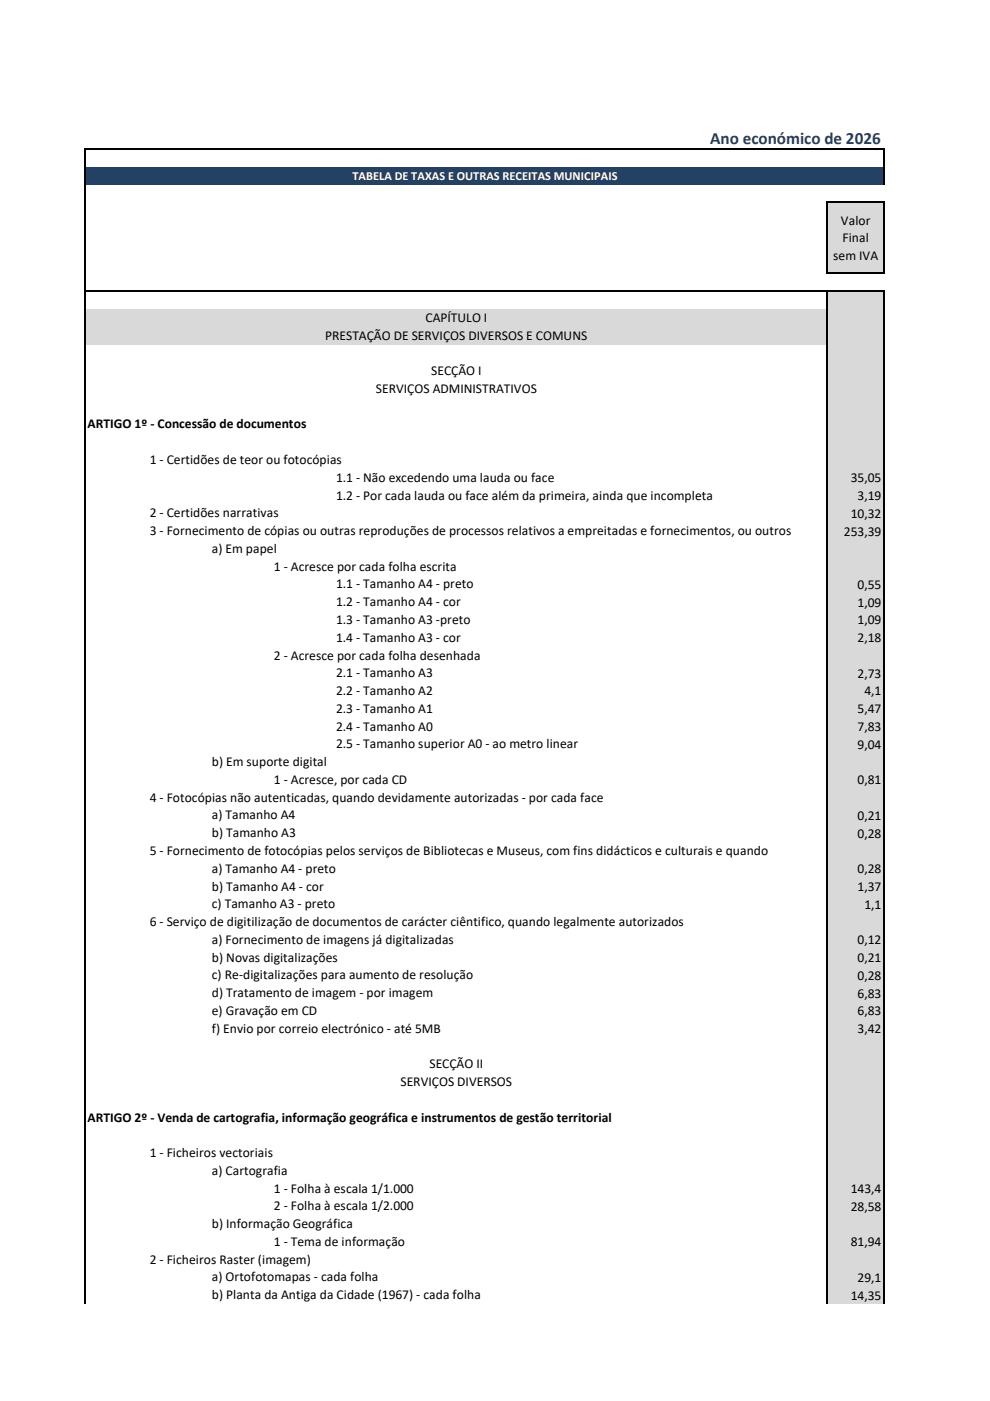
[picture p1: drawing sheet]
<svg xmlns="http://www.w3.org/2000/svg" width="210mm" height="297mm" viewBox="0 0 210 297" stroke-linecap="round" stroke-linejoin="round" font-family="sans-serif">
<defs><g id="words">
<text font-size="3.6" fill="#244062" x="150.6" y="30.5">Ano económico de 2026</text>
<g font-size="2.9">
<text x="178.3" y="47.6">Valor</text>
<text x="178.6" y="51.4">Final</text>
<text x="176.7" y="55.2">sem IVA</text>
<text x="90.2" y="68.2">CAPÍTULO I</text>
<text x="69" y="72">PRESTAÇÃO DE SERVIÇOS DIVERSOS E COMUNS</text>
<text x="79.7" y="83.3">SERVIÇOS ADMINISTRATIVOS</text>
<text x="91.4" y="79.5">SECÇÃO I</text>
<text x="18.6" y="90.8">ARTIGO 1º - Concessão de documentos</text>
<text x="31.7" y="98.4">1 - Certidões de teor ou fotocópias</text>
<text x="71.2" y="102.2">1.1 - Não excedendo uma lauda ou face</text>
<text x="71.2" y="105.9">1.2 - Por cada lauda ou face além da primeira, ainda que incompleta</text>
<text x="180.4" y="102.2">35,05</text>
<text x="181.8" y="106">3,19</text>
<text x="31.7" y="109.7">2 - Certidões narrativas</text>
<text x="31.7" y="113.5">3 - Fornecimento de cópias ou outras reproduções de processos relativos a empreitadas e fornecimentos, ou outros</text>
<text x="178.9" y="113.5">253,39</text>
<text x="180.4" y="109.8">10,32</text>
<text x="44.9" y="117.2">a) Em papel</text>
<text x="58.1" y="121">1 - Acresce por cada folha escrita</text>
<text x="71.2" y="124.8">1.1 - Tamanho A4 - preto</text>
<text x="181.8" y="124.8">0,55</text>
<text x="71.2" y="128.5">1.2 - Tamanho A4 - cor</text>
<text x="181.8" y="128.6">1,09</text>
<text x="71.2" y="132.3">1.3 - Tamanho A3 -preto</text>
<text x="71.2" y="136.1">1.4 - Tamanho A3 - cor</text>
<text x="181.8" y="132.4">1,09</text>
<text x="181.8" y="136.1">2,18</text>
<text x="58.1" y="139.8">2 - Acresce por cada folha desenhada</text>
<text x="71.2" y="143.6">2.1 - Tamanho A3</text>
<text x="181.8" y="143.7">2,73</text>
<text x="71.2" y="147.4">2.2 - Tamanho A2</text>
<text x="183.3" y="147.4">4,1</text>
<text x="71.2" y="151.1">2.3 - Tamanho A1</text>
<text x="71.2" y="154.9">2.4 - Tamanho A0</text>
<text x="181.8" y="151.2">5,47</text>
<text x="181.8" y="155">7,83</text>
<text x="71.2" y="158.7">2.5 - Tamanho superior A0 - ao metro linear</text>
<text x="181.8" y="158.8">9,04</text>
<text x="44.9" y="162.4">b) Em suporte digital</text>
<text x="58.1" y="166.2">1 - Acresce, por cada CD</text>
<text x="181.8" y="166.3">0,81</text>
<text x="31.8" y="170">4 - Fotocópias não autenticadas, quando devidamente autorizadas - por cada face</text>
<text x="44.9" y="173.7">a) Tamanho A4</text>
<text x="181.8" y="173.8">0,21</text>
<text x="44.9" y="177.5">b) Tamanho A3</text>
<text x="181.8" y="177.6">0,28</text>
<text x="31.8" y="181.3">5 - Fornecimento de fotocópias pelos serviços de Bibliotecas e Museus, com fins didácticos e culturais e quando</text>
<text x="44.9" y="185">a) Tamanho A4 - preto</text>
<text x="181.8" y="185.1">0,28</text>
<text x="44.9" y="188.8">b) Tamanho A4 - cor</text>
<text x="181.8" y="188.9">1,37</text>
<text x="31.7" y="196.3">6 - Serviço de digitilização de documentos de carácter ciêntifico, quando legalmente autorizados</text>
<text x="44.9" y="192.6">c) Tamanho A3 - preto</text>
<text x="183.3" y="192.7">1,1</text>
<text x="44.9" y="200.1">a) Fornecimento de imagens já digitalizadas</text>
<text x="44.9" y="203.9">b) Novas digitalizações</text>
<text x="181.8" y="200.2">0,12</text>
<text x="181.8" y="204">0,21</text>
<text x="44.9" y="207.6">c) Re-digitalizações para aumento de resolução</text>
<text x="181.8" y="207.7">0,28</text>
<text x="44.9" y="211.4">d) Tratamento de imagem - por imagem</text>
<text x="44.9" y="215.2">e) Gravação em CD</text>
<text x="181.8" y="211.5">6,83</text>
<text x="181.8" y="215.3">6,83</text>
<text x="44.9" y="218.9">f) Envio por correio electrónico - até 5MB</text>
<text x="181.8" y="219">3,42</text>
<text x="91.1" y="226.5">SECÇÃO II</text>
<text x="84.9" y="230.3">SERVIÇOS DIVERSOS</text>
<text x="18.6" y="237.8">ARTIGO 2º - Venda de cartografia, informação geográfica e instrumentos de gestão territorial</text>
<text x="31.8" y="245.3">1 - Ficheiros vectoriais</text>
<text x="44.9" y="249.1">a) Cartografia</text>
<text x="58.1" y="252.9">1 - Folha à escala 1/1.000</text>
<text x="58.1" y="256.6">2 - Folha à escala 1/2.000</text>
<text x="180.4" y="252.9">143,4</text>
<text x="180.4" y="256.7">28,58</text>
<text x="44.9" y="260.4">b) Informação Geográfica</text>
<text x="31.8" y="267.9">2 - Ficheiros Raster (imagem)</text>
<text x="58.1" y="264.2">1 - Tema de informação</text>
<text x="180.4" y="264.2">81,94</text>
<text x="44.9" y="271.7">a) Ortofotomapas - cada folha</text>
<text x="44.9" y="275.5">b) Planta da Antiga da Cidade (1967) - cada folha</text>
<text x="180.4" y="275.5">14,35</text>
<text x="181.8" y="271.8">29,1</text>
</g>
<text font-size="2.6" fill="#fff" x="74.7" y="38.2">TABELA DE TAXAS E OUTRAS RECEITAS MUNICIPAIS</text>
</g></defs>
<path d="M18.2 35.3h169.2v3.9h-169.2z" fill="#244062"/>
<g fill="#d9d9d9">
<path d="M175.4 42.9h12v15.1h-12z"/>
<path d="M175.4 61.7h12v3.8h-12z"/>
<path d="M18.2 65.5h169.2v7.6h-169.2z"/>
<path d="M175.4 73h12v3.8h-12z"/>
<path d="M175.4 76.8h12v3.8h-12z"/>
<path d="M175.4 80.6h12v3.8h-12z"/>
<path d="M175.4 84.3h12v3.8h-12z"/>
<path d="M175.4 88.1h12v3.8h-12z"/>
<path d="M175.4 91.9h12v3.8h-12z"/>
<path d="M175.4 95.6h12v3.8h-12z"/>
<path d="M175.4 99.4h12v3.8h-12z"/>
<path d="M175.4 103.2h12v3.8h-12z"/>
<path d="M175.4 106.9h12v3.8h-12z"/>
<path d="M175.4 110.7h12v3.8h-12z"/>
<path d="M175.4 114.5h12v3.8h-12z"/>
<path d="M175.4 118.2h12v3.8h-12z"/>
<path d="M175.4 122h12v3.8h-12z"/>
<path d="M175.4 125.8h12v3.8h-12z"/>
<path d="M175.4 129.5h12v3.8h-12z"/>
<path d="M175.4 133.3h12v3.8h-12z"/>
<path d="M175.4 137.1h12v3.8h-12z"/>
<path d="M175.4 140.8h12v3.9h-12z"/>
<path d="M175.4 144.6h12v3.8h-12z"/>
<path d="M175.4 148.4h12v3.8h-12z"/>
<path d="M175.4 152.1h12v3.9h-12z"/>
<path d="M175.4 155.9h12v3.8h-12z"/>
<path d="M175.4 159.7h12v3.8h-12z"/>
<path d="M175.4 163.4h12v3.9h-12z"/>
<path d="M175.4 167.2h12v3.8h-12z"/>
<path d="M175.4 171h12v3.8h-12z"/>
<path d="M175.4 174.8h12v3.8h-12z"/>
<path d="M175.4 178.5h12v3.8h-12z"/>
<path d="M175.4 182.3h12v3.8h-12z"/>
<path d="M175.4 186.1h12v3.8h-12z"/>
<path d="M175.4 189.8h12v3.8h-12z"/>
<path d="M175.4 193.6h12v3.8h-12z"/>
<path d="M175.4 197.4h12v3.8h-12z"/>
<path d="M175.4 201.1h12v3.8h-12z"/>
<path d="M175.4 204.9h12v3.8h-12z"/>
<path d="M175.4 208.7h12v3.8h-12z"/>
<path d="M175.4 212.4h12v3.8h-12z"/>
<path d="M175.4 216.2h12v3.8h-12z"/>
<path d="M175.4 220h12v3.8h-12z"/>
<path d="M175.4 223.7h12v3.8h-12z"/>
<path d="M175.4 227.5h12v3.8h-12z"/>
<path d="M175.4 231.3h12v3.8h-12z"/>
<path d="M175.4 235h12v3.8h-12z"/>
<path d="M175.4 238.8h12v3.8h-12z"/>
<path d="M175.4 242.6h12v3.8h-12z"/>
<path d="M175.4 246.3h12v3.8h-12z"/>
<path d="M175.4 250.1h12v3.8h-12z"/>
<path d="M175.4 253.9h12v3.8h-12z"/>
<path d="M175.4 257.6h12v3.9h-12z"/>
<path d="M175.4 261.4h12v3.8h-12z"/>
<path d="M175.4 265.2h12v3.8h-12z"/>
<path d="M175.4 268.9h12v3.9h-12z"/>
<path d="M175.4 272.7h12v3.8h-12z"/>
</g>
<path d="M18.1 31.5v245M18.2 31.6h169.3M187.4 31.7v7.5M175.4 42.8v15.3M175.6 42.9h11.9M175.6 58h11.9M187.4 43v15.1M18.2 61.7h169.3M175.4 61.8v214.7M187.4 61.8v214.7" fill="none" stroke="#000" stroke-width=".25"/>
<use href="#words"/>
</svg>
